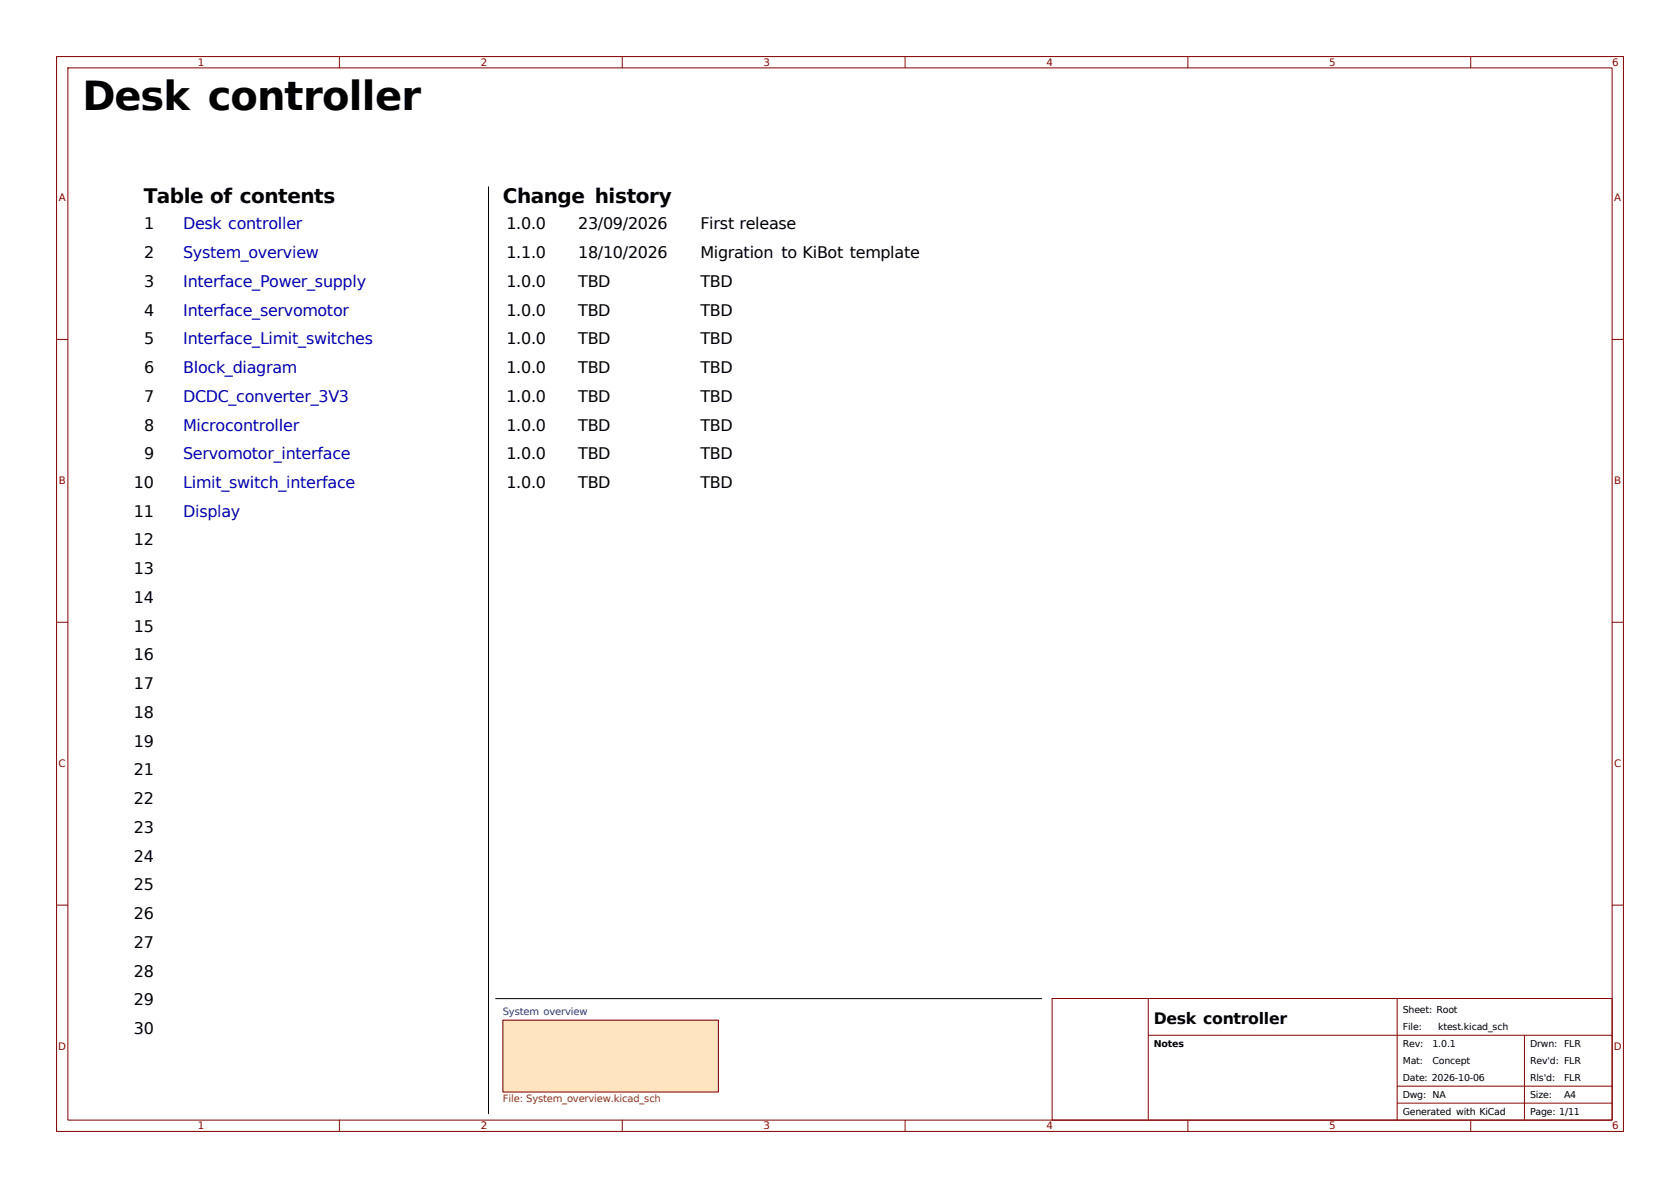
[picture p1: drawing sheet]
<svg xmlns="http://www.w3.org/2000/svg" width="297mm" height="210mm" viewBox="0 0 297 210" stroke-linecap="round" stroke-linejoin="round" font-family="sans-serif">
<defs><g id="words">
<text font-size="7.1" x="14.6" y="19.4">Desk controller</text>
<g font-size="3.5">
<text x="25.4" y="35.8">Table of contents</text>
<text x="88.9" y="35.8">Change history</text>
</g>
<g font-size="2.8">
<text x="25.5" y="40.5">1</text>
<text x="89.5" y="40.5">1.0.0</text>
<text x="102.2" y="40.5">23/09/2026</text>
<text x="123.8" y="40.5">First release</text>
<text x="25.5" y="45.6">2</text>
<text x="89.5" y="45.6">1.1.0</text>
<text x="102.2" y="45.6">18/10/2026</text>
<text x="123.8" y="45.6">Migration to KiBot template</text>
<text x="25.5" y="50.7">3</text>
<text x="89.5" y="50.7">1.0.0</text>
<text x="102.2" y="50.7">TBD</text>
<text x="123.8" y="50.7">TBD</text>
<text x="25.5" y="55.8">4</text>
<text x="89.5" y="55.8">1.0.0</text>
<text x="102.2" y="55.8">TBD</text>
<text x="123.8" y="55.8">TBD</text>
<text x="25.5" y="60.9">5</text>
<text x="25.5" y="65.9">6</text>
<text x="89.5" y="65.9">1.0.0</text>
<text x="89.5" y="60.9">1.0.0</text>
<text x="102.2" y="60.9">TBD</text>
<text x="102.2" y="65.9">TBD</text>
<text x="123.8" y="65.9">TBD</text>
<text x="123.8" y="60.9">TBD</text>
<text x="25.5" y="71">7</text>
<text x="89.5" y="71">1.0.0</text>
<text x="102.2" y="71">TBD</text>
<text x="123.8" y="71">TBD</text>
<text x="25.5" y="76.1">8</text>
<text x="89.5" y="76.1">1.0.0</text>
<text x="102.2" y="76.1">TBD</text>
<text x="123.8" y="76.1">TBD</text>
<text x="25.5" y="81.2">9</text>
<text x="89.5" y="81.2">1.0.0</text>
<text x="102.2" y="81.2">TBD</text>
<text x="123.8" y="81.2">TBD</text>
<text x="23.7" y="86.3">10</text>
<text x="89.5" y="86.3">1.0.0</text>
<text x="102.2" y="86.3">TBD</text>
<text x="123.8" y="86.3">TBD</text>
<text x="23.7" y="91.3">11</text>
<text x="23.7" y="101.5">13</text>
<text x="23.7" y="96.4">12</text>
<text x="23.7" y="106.6">14</text>
<text x="23.7" y="111.7">15</text>
<text x="23.7" y="116.7">16</text>
<text x="23.7" y="121.8">17</text>
<text x="23.7" y="132">19</text>
<text x="23.7" y="126.9">18</text>
<text x="23.7" y="137.1">21</text>
<text x="23.7" y="142.1">22</text>
<text x="23.7" y="147.2">23</text>
<text x="23.7" y="152.3">24</text>
<text x="23.7" y="157.4">25</text>
<text x="23.7" y="167.5">27</text>
<text x="23.7" y="162.5">26</text>
<text x="23.7" y="172.6">28</text>
<text x="23.7" y="177.7">29</text>
<text x="23.7" y="182.8">30</text>
<text x="204" y="181">Desk controller</text>
</g>
<g font-size="2.8" fill="#0000c2">
<text x="32.4" y="40.5">Desk controller</text>
<text x="32.4" y="45.6">System_overview</text>
<text x="32.4" y="50.7">Interface_Power_supply</text>
<text x="32.4" y="55.8">Interface_servomotor</text>
<text x="32.4" y="65.9">Block_diagram</text>
<text x="32.4" y="60.9">Interface_Limit_switches</text>
<text x="32.4" y="71">DCDC_converter_3V3</text>
<text x="32.4" y="76.1">Microcontroller</text>
<text x="32.4" y="81.2">Servomotor_interface</text>
<text x="32.4" y="86.3">Limit_switch_interface</text>
<text x="32.4" y="91.3">Display</text>
</g>
<g font-size="1.8" fill="#840000">
<text x="35" y="11.6">1</text>
<text x="85" y="11.6">2</text>
<text x="135" y="11.6">3</text>
<text x="185" y="11.6">4</text>
<text x="235" y="11.6">5</text>
<text x="285" y="11.6">6</text>
<text x="10.4" y="35.6">A</text>
<text x="285.4" y="35.6">A</text>
<text x="10.4" y="85.6">B</text>
<text x="285.4" y="85.6">B</text>
<text x="10.4" y="135.6">C</text>
<text x="285.4" y="135.6">C</text>
<text x="10.3" y="185.6">D</text>
<text x="285.3" y="185.6">D</text>
<text x="35" y="199.6">1</text>
<text x="85" y="199.6">2</text>
<text x="135" y="199.6">3</text>
<text x="185" y="199.6">4</text>
<text x="235" y="199.6">5</text>
<text x="285" y="199.6">6</text>
</g>
<text font-size="1.8" fill="#006464" x="88.9" y="179.4">System overview</text>
<text font-size="1.8" fill="#725600" x="88.9" y="194.8">File: System_overview.kicad_sch</text>
<g font-size="1.7">
<text x="248" y="179.1">Sheet: Root</text>
<text x="204" y="185.1">Notes</text>
<text x="248" y="185.1">Rev:</text>
<text x="248" y="182.1">File:</text>
<text x="253.3" y="185.1">1.0.1</text>
<text x="254.3" y="182.1">ktest.kicad_sch</text>
<text x="270.5" y="185.1">Drwn:</text>
<text x="276.5" y="185.1">FLR</text>
<text x="248" y="191.1">Date: 2026-10-06</text>
<text x="248" y="188.1">Mat:</text>
<text x="253.3" y="188.1">Concept</text>
<text x="270.5" y="191.1">Rls'd:</text>
<text x="270.5" y="188.1">Rev'd: FLR</text>
<text x="276.5" y="191.1">FLR</text>
<text x="248" y="197.1">Generated with KiCad</text>
<text x="248" y="194.1">Dwg: NA</text>
<text x="270.5" y="194.1">Size:</text>
<text x="270.5" y="197.1">Page: 1/11</text>
<text x="276.5" y="194.1">A4</text>
</g>
</g></defs>
<g fill="none" stroke="#840000" stroke-width=".18">
<path d="M10 10h277v190h-277zM12 12h273v186h-273zM60 10v2M110 10v2M160 10v2M210 10v2M260 10v2M10 60h2M285 60h2M10 110h2M285 110h2M10 160h2"/>
<path d="M186 176.5h99v21.5h-99zM203 176.5v21.5M247 176.5v21.5M285 160h2M60 198v2M88.9 180.3h38.1v12.7h-38.1zM110 198v2M160 198v2M203 183h82M210 198v2M247 192h38M247 195h38"/>
<path d="M260 198v2M269.5 183v15"/>
</g>
<path d="M88.9 180.3h38.1v12.7h-38.1z" fill="#ffe5bf" stroke="#ffe5bf" stroke-width=".18"/>
<path d="M86.4 33v163.9M87.6 176.5h96.5" fill="none" stroke="#000" stroke-width=".18"/>
<use href="#words"/>
</svg>
